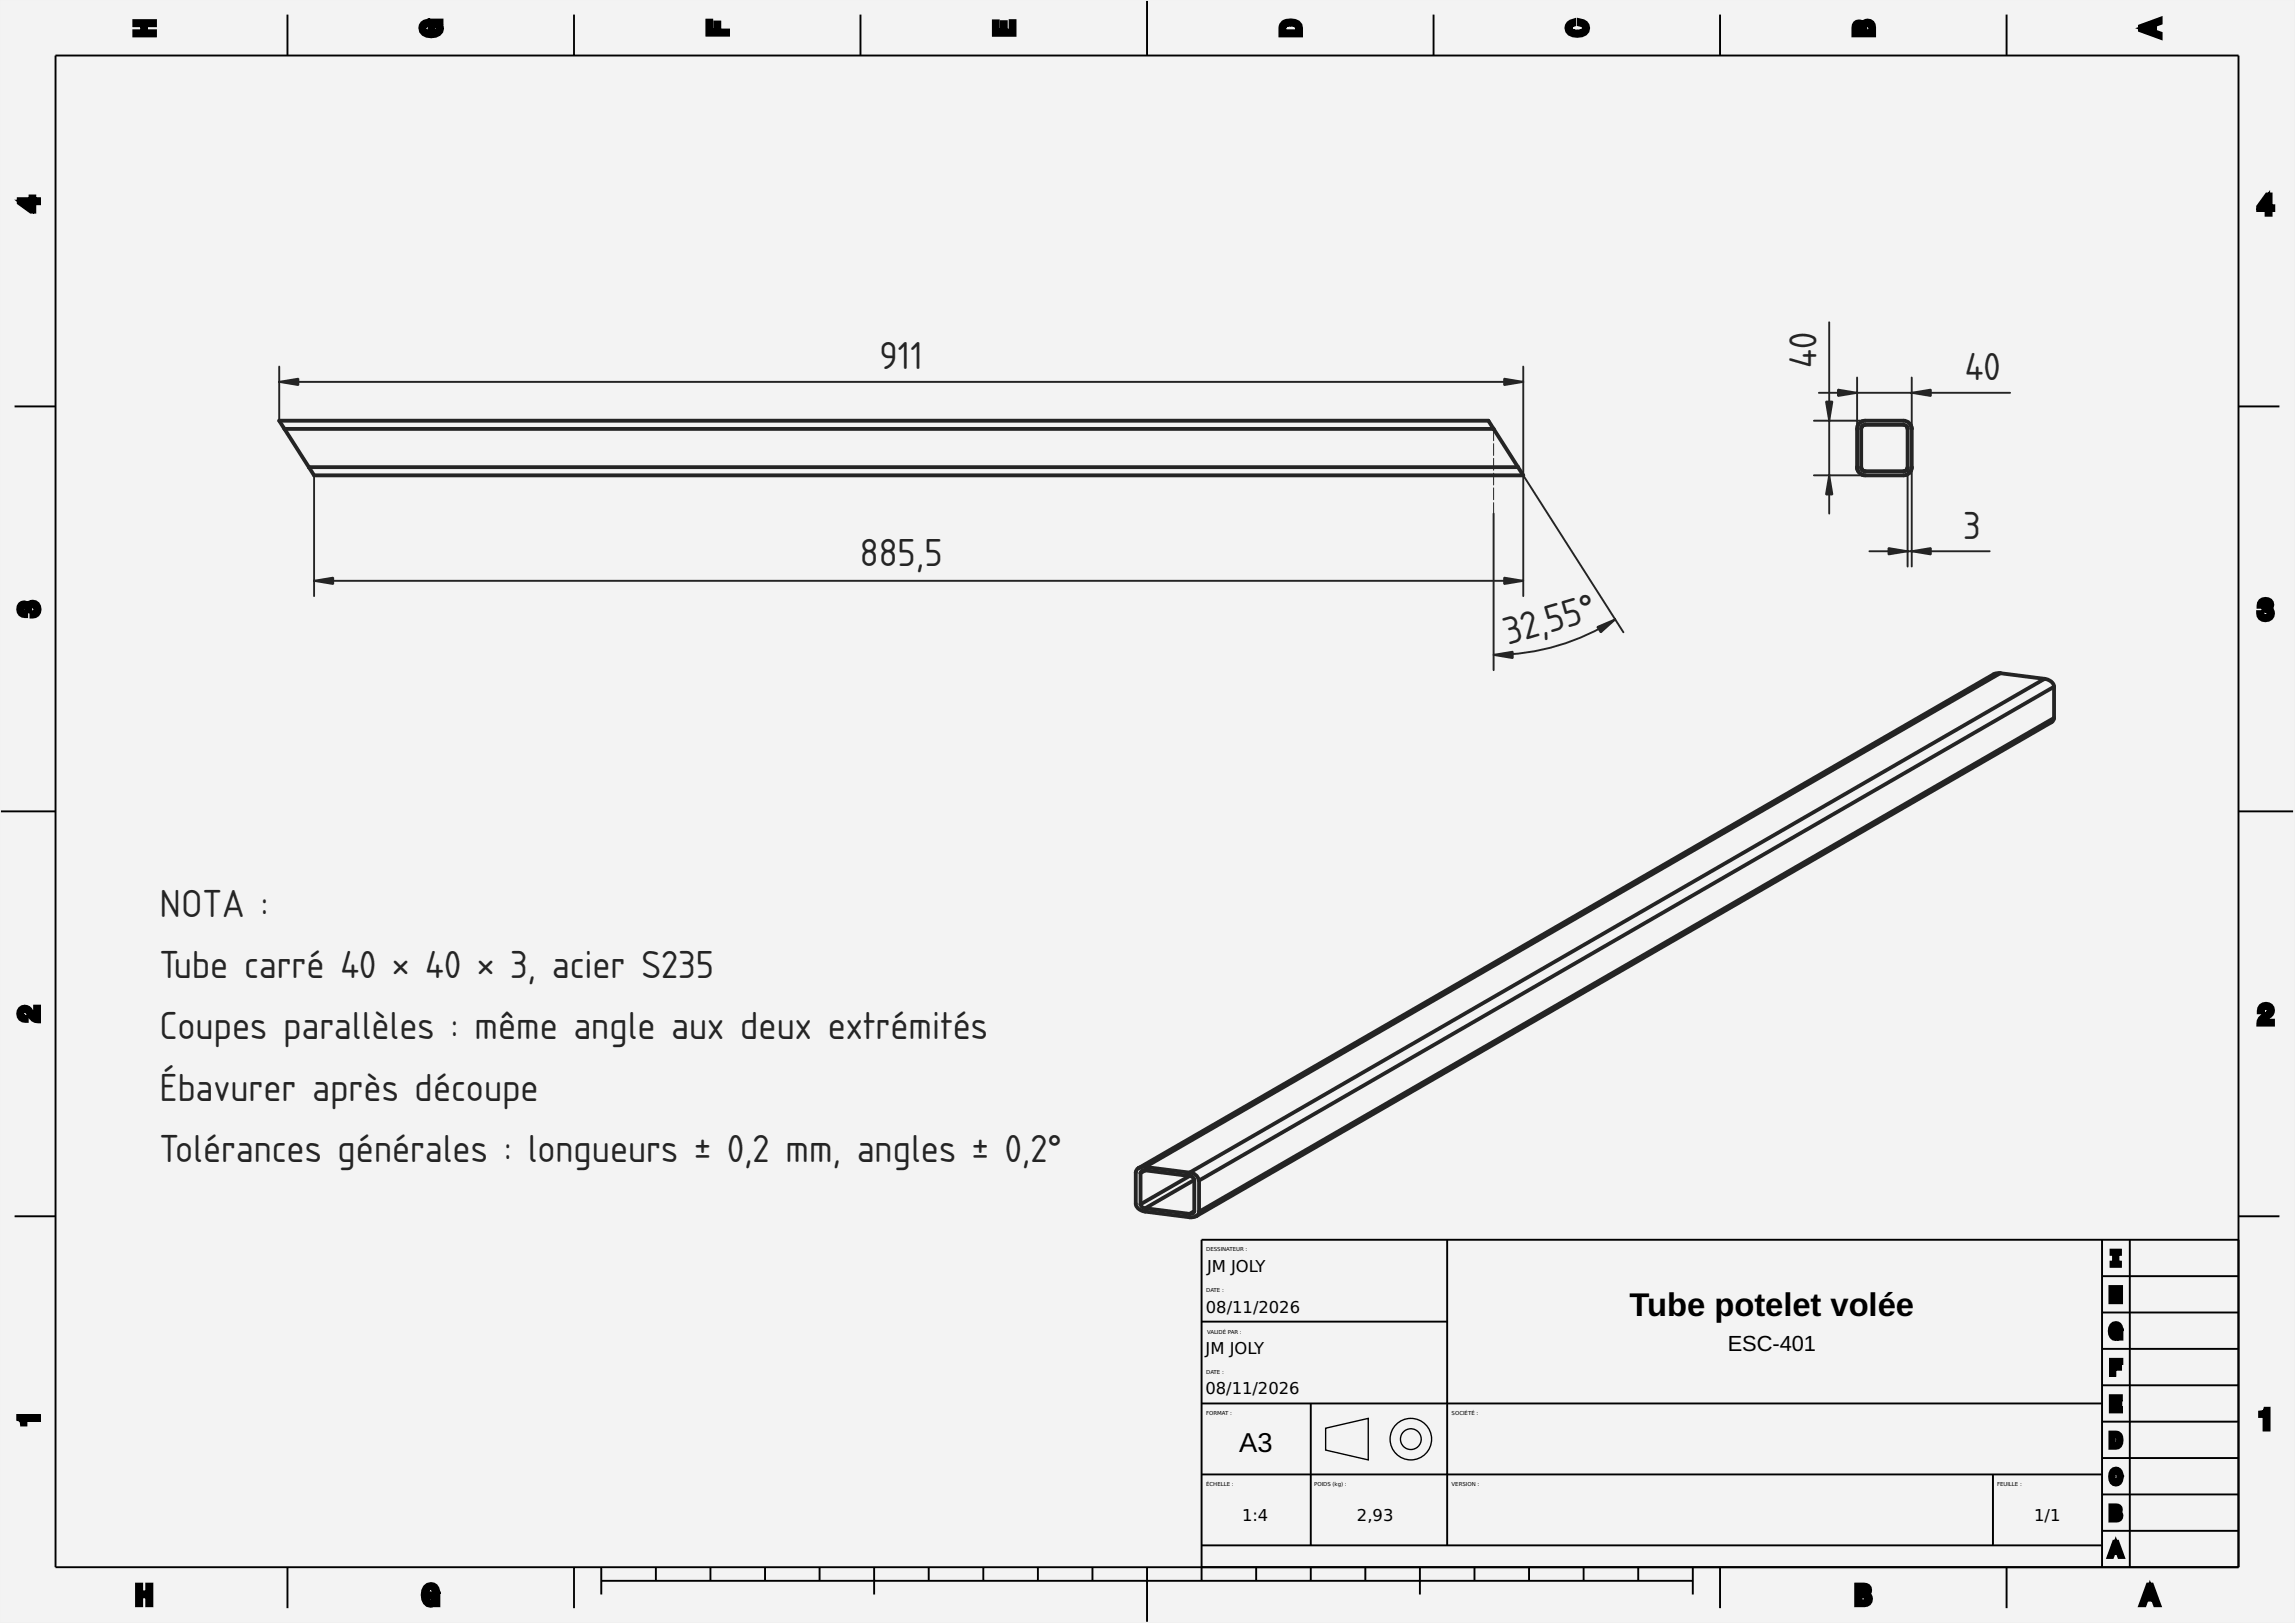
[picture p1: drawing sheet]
<svg xmlns="http://www.w3.org/2000/svg" width="420mm" height="297mm" viewBox="0 0 420 297" stroke-linecap="round" stroke-linejoin="round" font-family="sans-serif">
<defs><g id="words">
<g font-size="6.7" fill="#212529">
<text x="161" y="67.6">911</text>
<text x="332.6" y="67.3" transform="rotate(-90 332.6 67.3)">40</text>
<text x="359.7" y="69.6">40</text>
<text x="359.4" y="98.6">3</text>
<text x="157.4" y="103.7">885,5</text>
<text x="276.1" y="118.1" transform="rotate(-16 276.1 118.1)">32,55°</text>
<text x="29.2" y="167.8">NOTA :</text>
<text x="29.2" y="179">Tube carré 40 × 40 × 3, acier S235</text>
<text x="29.2" y="190.2">Coupes parallèles : même angle aux deux extrémités</text>
<text x="29.2" y="201.4">Ébavurer après découpe</text>
<text x="29.2" y="212.6">Tolérances générales : longueurs ± 0,2 mm, angles ± 0,2°</text>
</g>
<text font-size="6" x="298.3" y="240.8">Tube potelet volée</text>
<text font-size="5" x="226.9" y="265.7">A3</text>
<text font-size="4" x="316.3" y="247.2">ESC-401</text>
<g font-size="3">
<text x="221" y="232.8">JM JOLY</text>
<text x="220.8" y="240.4">08/11/2026</text>
<text x="220.7" y="247.8">JM JOLY</text>
<text x="220.7" y="255.2">08/11/2026</text>
<text x="227.4" y="278.4">1:4</text>
<text x="248.4" y="278.4">2,93</text>
<text x="372.4" y="278.4">1/1</text>
</g>
<g font-size="1">
<text x="220.8" y="229">DESSINATEUR :</text>
<text x="220.8" y="236.4">DATE :</text>
<text x="221" y="244.1">VALIDÉ PAR :</text>
<text x="220.8" y="251.5">DATE :</text>
<text x="220.8" y="258.9">FORMAT :</text>
<text x="265.8" y="259.1">SOCIÉTÉ :</text>
<text x="220.8" y="272.1">ÉCHELLE :</text>
<text x="240.6" y="272">POIDS (kg) :</text>
<text x="265.8" y="272.1">VERSION :</text>
<text x="365.6" y="272.1">FEUILLE :</text>
</g>
</g></defs>
<path d="M0 0h420v297h-420z" fill-rule="evenodd" fill="#f1f3f5"/>
<g fill="#000">
<path d="M0 0h420v297h-420zM0 0v297h420v-297z"/>
<path d="M24.7 4h2v2.4h-2v-.5h.5v.4h-.5v-.5h3.5v.5h-.5v-.4h.5v.5h-2.1v-2.4h2.1v.5h-.5v-.5h.5v.5h-3.5v-.5h.5v.5h-.5zM24.2 3.5h4.5v1.5h-2.1v-.5h.5v1.4h-.5v-.5h2.1v1.4h-4.5v-1.4h2v.5h-.5v-1.4h.5v.5h-2z"/>
<path d="M77.3 4.3l.8-.3 .1 .5h-.5v-.5h.5l.2 .4-.5 .2-.1-.5 .2 .4-.3 .2-.3-.4 .4 .3-.2 .3-.4-.2 .5 .1-.1 .4-.5-.1 .5-.1 .1 .6-.5 .1 .4-.3 .4 .4-.4 .3 .2-.4 .6 .3-.2 .4v-.5l.8 .1-.1 .5v-.5l.8-.1v.5l-.2-.4 .6-.3 .2 .4-.4-.3 .4-.4 .4 .3-.5-.1 .1-.5 .5 .1-.5 .1-.1-.3 .5-.1-.4 .2-.1-.3 .4-.1-.3 .3-.2-.3 .4-.3-.3 .4-1.2-.8 1.6-.3 .1 .5h-.5v-.3h.5v.5h-1.9v-.5h.5v1.3h-.5v-.5h.4v.5h-.5v-1.3h.6a1.67 1.67 0 0 1 1.4 .6 1.27 1.27 0 0 1-1 1.9 3.3 3.3 0 0 1-2-.1 1.23 1.23 0 0 1-.4-2zM77 4l.5-.4 1.2-.3v1.5l-.6 .2-.2-.5 .3 .5-.2 .1-.3-.4 .4 .3-.1 .2-.5-.3 .5 .1v.2l-.5-.1 .5-.1 .1 .4-.5 .1 .3-.3 .3 .2-.3 .4 .1-.5 .5 .2-.2 .5 .1-.5h.6l-.1 .5v-.5h.6v.5l-.1-.5 .4-.2 .2 .5-.4-.4 .3-.2 .4 .3-.5-.1 .1-.4 .5 .2-.5 .1-.1-.3 .5-.1-.4 .3-.2-.3 .4-.3-.2 .5-.4-.2 .2-.4v.5l-.5-.1v-.5h.5v1.3h-1.4v-2.3h2.9v1.2l-.9 .1-.1-.5 .3-.3 .6 .5 .1 .4a1.66 1.66 0 0 1-.5 1.7h-.1a3.1 3.1 0 0 1-2.5 .4h-.1a1.91 1.91 0 0 1-1.4-1.8l.1-.6z"/>
<path d="M129.6 3.9h.5v.5h-.5v-.5h.5v2.3h-.5v-.5h3.5v.5h-.5v-.5h.5v.5h-2.1v-1.9h.5v.5h-.4v-.5h.5v1.9h-2zM129.1 3.4h1.5v2.3h-.5v-.5h1v.5h-.5v-1.9h1.4v1.9h-.5v-.5h2.1v1.5h-4.5z"/>
<path d="M182 4.1h.5v.5h-.4v-.5h.5v2.1h-.5v-.5h3.5v.5h-.5v-2.2h.5v.5h-.4v-.5h.5v2.3h-2.2v-2.1h.5v.5h-.4v-.5h.5v2.1h-2.1zM181.6 3.6h1.4v2.2h-.5v-.5h1.1v.5h-.5v-2.1h1.4v2.1h-.5v-.5h1.2v.5h-.5v-2.3h1.4v3.2h-4.5z"/>
<path d="M235 4.2l.4 .3-.3 .4-.4-.3 .4 .1v.3l-.5-.1h.5l-.1 .3h-.4h.5v1.1h-.5v-.5h3.4v.5h-.5v-1.1h.5l-.4 .1-.2-.6 .5-.1-.3 .3-.4-.4 .4-.3-.2 .5-.6-.3 .3-.4-.1 .5-.8-.1 .1-.5 .1 .5-.8 .1-.1-.5 .2 .4-.3 .1-.2-.4 .3 .4-.3 .1zM234.7 3.8l.8-.3a2.55 2.55 0 0 1 2.8 .8l.2 .8v1.7h-4.4v-2l.1-.4zM235 4.1a2.96 2.96 0 0 1 1.9-.2 1.33 1.33 0 0 1 1.2 1.3v1.2h-3.6a2.56 2.56 0 0 1 .4-2.2zM235.3 4.6l.4 .3-.3 .3-.4-.4 .5 .1v.4l-.5-.1h.5v.7h-.5v-.5h2.6v.5h-.5v-.7h.5l-.5 .1v-.4l.5-.1-.4 .4-.3-.3 .4-.3-.2 .4-.4-.1 .2-.5-.1 .5h-.5v-.5v.5h-.6v-.5l.2 .5-.4 .1z"/>
<path d="M287.2 4.3l.7-.4 .2 .5h-.5v-.5h.5l.1 .5-.5 .2-.1-.5 .3 .4-.4 .2-.3-.4 .4 .3-.2 .4-.4-.3 .5 .1-.1 .4-.5-.1 .5-.1 .1 .5-.5 .2 .4-.4 .4 .4-.4 .4 .2-.5 .6 .3-.2 .4v-.5l.8 .1v.5l-.1-.5 .8-.1v.5l-.2-.4 .6-.3 .2 .5-.3-.4 .3-.4 .4 .4-.5-.2 .1-.5 .5 .1-.5 .1-.1-.4 .5-.1-.4 .2-.3-.3 .4-.3-.2 .4-.5-.3 .3-.4-.1 .5-.6-.1 .1-.5h.5v.5h-.5l.1-.5a1.25 1.25 0 0 1 1.4 1.1 1.25 1.25 0 0 1-1.2 1.4 3.5 3.5 0 0 1-2-.2 1.17 1.17 0 0 1-.3-1.9zM286.9 4l.5-.4 1.2-.4v1.6l-.7 .2-.1-.5 .2 .4-.2 .2-.3-.4 .4 .3-.1 .2-.4-.3 .5 .1-.1 .2-.5-.1 .5-.1 .1 .3-.5 .2 .4-.4 .2 .2-.3 .4 .2-.5 .4 .2-.1 .5v-.5h.6v.5l-.1-.5h.6l.1 .5-.2-.5 .4-.2 .2 .5-.3-.4 .2-.2 .4 .4-.5-.2 .1-.3 .5 .1-.5 .1-.1-.2 .5-.1-.4 .3-.2-.3 .4-.3-.2 .5-.3-.2 .2-.4-.1 .4-.8-.2v-1.5a2.64 2.64 0 0 1 2.3 1.3 1.72 1.72 0 0 1-1.2 2.3h-.1a3.6 3.6 0 0 1-2.5-.3h-.1a1.67 1.67 0 0 1-.2-2.5z"/>
<path d="M339.7 4.3l.4 .3-.1 .3-.5-.3 .5 .1v.5l-.5-.1h.5v1.2h-.5v-.5h3.5v.5h-.5v-1.3h.5l-.5 .1-.1-.5 .5-.1-.4 .3-.2-.3 .4-.3-.3 .4-.3-.2 .3-.4-.1 .5-.5-.1 .1-.5 .1 .5h-.3l-.1-.4 .2 .4-.2 .1-.2-.4 .3 .3-.1 .2-.4-.3 .4 .2-.4 1-.8-1 .4-.3-.2 .4h-.2l.2-.5-.1 .5h-.2v-.5l.1 .5h-.4v-.5l.3 .4-.3 .2zM339.3 4a1.37 1.37 0 0 1 1.9-.1l.3 .3-.4 .3-.5-.2a1.32 1.32 0 0 1 1.4-.9 1.49 1.49 0 0 1 1.5 1.6v1.8h-4.5v-1.7v-.6zM339.6 4.4a1.04 1.04 0 0 1 1.2-.3 1.04 1.04 0 0 1 .6 1.1v1.2h-2v-1.7zM340 4.7l.5 .2-.1 .2-.5-.2h.5v.3l-.5-.1h.5v.8h-.5v-.5h1v.5h-.5v-.7h.5h-.5v-.2l.5-.1-.5 .2-.1-.2 .5-.2-.3 .4-.2-.1 .3-.4-.1 .5-.2-.1 .1-.5 .1 .5-.3 .1v-.5l.3 .4-.2 .1zM341.1 4.2a1.12 1.12 0 0 1 1.3-.2 1.12 1.12 0 0 1 .6 1.1v1.3h-2.2v-1.3zM341.5 4.6l.4 .2-.1 .2-.4-.2 .5 .1-.1 .3-.5-.1h.5v.8h-.5v-.5h1.2v.5h-.5v-.8h.5h-.5v-.3h.5l-.4 .2-.2-.2 .5-.2-.3 .4-.2-.1 .3-.5-.1 .5h-.3l.1-.5 .1 .5h-.3v-.5l.3 .4-.2 .2z"/>
<path d="M391.9 4.9h.5v.5h-.5l.2-.4 3.5 1.2-.2 .5h-.5v-.5h.5l-.2 .5-1.3-.5v-2.1l1.3-.5 .2 .5h-.5v-.5h.5l.2 .5-3.5 1.3zM391.4 4.6l4.5-1.7v1.6l-1.3 .4-.2-.4h.5v1.4h-.5l.2-.5 1.3 .5v1.5l-4.5-1.6zM390.9 5.2l3.6-1.3v2.5zM392.6 4.7l1.5 .5-.1 .5h-.5v-1.1h.5l.1 .5-1.5 .5-.2-.4z"/>
<path d="M3.6 36.6h.5v.5h-.5l.3-.4 2.1 1.5-.3 .4v-.5h.4v.5h-.5v-2h1.4v.5h-.5v-.5h.5v.5h-1.4v-1h.5v.5h-.4v-.5h.5v1h-2.6zM3.1 36.1h2.6v.5h-.5v-1h1.4v1h-.5v-.5h1.4v1.5h-1.4v-.5h.5v2h-1.1l-2.4-1.8zM2.6 36.6h3.6v2.5zM4.5 36.6l1.5 1.2-.3 .4h-.5v-1.1h.5v.5h-1.5v-.5z"/>
<path d="M415 35.7h.5v.5h-.4v-.5l.4 .3-1.5 2.1-.4-.2h.5v.4h-.5v-.5h2v1.4h-.5v-.5h.4v.5h-.5v-1.4h1v.5h-.5v-.4h.5v.5h-1zM414.8 35.2h1.2v2.7h-.5v-.5h1v1.4h-1v-.5h.5v1.4h-1.4v-1.4h.5v.5h-2v-1.1zM415.6 34.8v3.6h-2.6zM414.6 36.3h.5l.4 .3-1.1 1.6-.4-.3v-.5h1.1v.5h-.5z"/>
<path d="M3.7 110.7a1.09 1.09 0 0 1 1.3-.2 1.09 1.09 0 0 1 .5 1.3l-.5-.1v-.5h.4v.5l-.5 .1a1.21 1.21 0 0 1 1.6-1.4 1.21 1.21 0 0 1 .2 2.1l-.7 .2-.1-.5h.5v.5h-.5v-.5l.4-.1 .1 .5-.3-.4 .4-.2 .3 .4-.4-.3 .2-.3 .4 .2-.5-.1 .1-.5 .5 .1-.5 .1-.1-.5 .5-.1-.4 .2-.2-.3 .4-.3-.3 .4-.3-.2 .2-.4-.1 .4h-.4l.1-.5 .1 .5h-.3l-.1-.5 .2 .5-.2 .1-.2-.5 .3 .4-.2 .2-.3-.4 .4 .2-.5 .9-.7-.9 .4-.3-.2 .5-.4-.1 .1-.5 .1 .5-.4 .1-.1-.5 .3 .4-.3 .2-.3-.4 .5 .2-.2 .4-.5-.3 .5 .1v.5l-.5-.1 .5-.1 .1 .5-.5 .1 .4-.3 .2 .4-.4 .2 .3-.4 .3 .2-.3 .5 .1-.5h.5l-.1 .5h-.5v-.4h.5v.5a1.19 1.19 0 0 1-1.1-.7 1.19 1.19 0 0 1 .2-1.3zM3.3 110.4a1.38 1.38 0 0 1 2.2 .1l-.4 .3-.4-.2 .2-.4a1.52 1.52 0 0 1 2.6 .6 2.04 2.04 0 0 1-.3 1.9l-.1 .1a2.48 2.48 0 0 1-1.7 .4v-1.4l.8-.1v.5l-.2-.4 .2-.2 .3 .4-.4-.2 .1-.3 .4 .3-.5-.1 .1-.3 .5 .1-.5 .1-.1-.3 .5-.1-.4 .2-.1-.2 .4-.2-.3 .4-.2-.2 .3-.4-.1 .5-.3-.1 .1-.4 .1 .4-.3 .1-.1-.5 .3 .4-.2 .1-.3-.4 .5 .3-.1 .2-.5-.2 .5 .1v.3l-.5-.1h.5v.7h-1.4v-.7h.5l-.5 .1v-.3h.5l-.5 .2-.1-.2 .5-.3-.3 .5-.2-.2 .3-.4-.1 .5h-.2v-.5l.1 .5h-.2l-.1-.5 .3 .4-.2 .2-.3-.5 .5 .3-.1 .2-.5-.3 .5 .1v.3l-.5-.1 .5-.1v.3l-.5 .1 .5-.3 .1 .2-.4 .3 .2-.4 .3 .1-.3 .4 .1-.5 .7 .1v1.4a2.49 2.49 0 0 1-1.7-.4 1.87 1.87 0 0 1-.1-2.3z"/>
<path d="M413.9 110a1.1 1.1 0 0 1 1.7 0 1.1 1.1 0 0 1-.5 1.7l-.6 .1v-.5h.5v.4h-.5v-.5a1.21 1.21 0 0 1 1.4 1.6 1.21 1.21 0 0 1-2.1 .2l-.3-.7 .5-.1v.5h-.5v-.5l.5-.1 .1 .5-.5 .1 .4-.3 .3 .4-.4 .3 .2-.5 .4 .3-.3 .4 .1-.5 .5 .1-.1 .5-.1-.5 .6-.1 .1 .5-.3-.4 .4-.3 .2 .5-.4-.3 .3-.4 .4 .3-.5-.1 .1-.4 .5 .1h-.5v-.3h.4l-.4 .2-.1-.3 .4-.2-.3 .4-.2-.2 .4-.4-.3 .5-.9-.5 .9-.8 .3 .4-.4-.1 .1-.4 .5 .1-.5 .1-.1-.4 .5-.1-.4 .3-.2-.3 .4-.3-.3 .4-.3-.1 .2-.5-.1 .5-.4-.1v-.4l.1 .4-.4 .1-.1-.5 .2 .5-.3 .2-.3-.4 .4 .2-.2 .4-.4-.3 .5 .1-.1 .5-.5-.1v-.5h.5v.5h-.5zM413.6 109.7a1.62 1.62 0 0 1 1.7-.4 1.62 1.62 0 0 1 1 1.5 .98 .98 0 0 1-.6 1l-.3-.4 .3-.4 .3 .2a1.52 1.52 0 0 1-.5 2.5l-.1 .1a2.04 2.04 0 0 1-1.9-.4l-.1-.1a2.48 2.48 0 0 1-.4-1.6h1.4l.2 .7-.5 .1 .4-.2 .1 .2-.4 .3 .3-.5 .2 .2-.3 .4 .1-.5 .3 .1v.5l-.1-.5 .3-.1 .1 .5-.3-.4 .2-.2 .3 .5-.4-.3 .1-.2 .4 .3-.4-.1v-.3l.5 .1-.5 .1v-.3l.4-.1-.4 .3-.1-.2 .4-.3-.2 .5-.3-.2 .3-.4-.1 .5-.3-.1 .1-.5v.5l-.8 .1v-1.5l.7 .1v.5v-.5l.2-.1 .1 .5-.2-.4 .2-.1 .2 .4-.4-.3 .1-.1 .4 .3-.5-.1 .1-.3 .5 .1-.5 .1-.1-.2 .5-.1-.4 .3-.1-.2 .4-.3-.2 .4-.2-.1 .2-.4-.1 .5h-.2l.1-.5v.5h-.3v-.5l.2 .4-.2 .2-.3-.4 .5 .2-.1 .2-.5-.2 .5 .1-.1 .7h-1.4a2.49 2.49 0 0 1 .5-1.7z"/>
<path d="M3.7 184.7a1.33 1.33 0 0 1 2.2 .7l-.5 .3 .5-.3 .3 .5-.5 .3 .4-.4 .3 .4-.3 .3 .2-.4 .4 .2-.2 .4v-.5l.6 .1-.1 .5h-.5v-2.4h.5v.5h-.4v-.5h.5v2.7l-1-.5-.4-.3-.5-.9 .4-.3-.4 .3-.2-.3 .4-.3-.3 .4-.3-.3 .4-.3-.3 .4-.2-.1 .2-.5-.1 .5h-.4l.1-.5 .1 .5-.4 .1-.1-.5 .3 .4-.3 .2-.3-.4 .4 .3-.2 .3-.4-.2h.4v.5l-.5-.1 .5-.1 .1 .5-.5 .1 .4-.3 .2 .4-.4 .3 .3-.4 .3 .2-.2 .4 .1-.5 .5 .1-.1 .5v-.5v.5h-.5v-.5h.5v.5a1.23 1.23 0 0 1-1.2-.6 1.23 1.23 0 0 1 .2-1.4zM3.4 184.4a1.71 1.71 0 0 1 2.8 .8l-.4 .2 .4-.2 .4 .5-.5 .3 .4-.4 .2 .2-.4 .4 .2-.5 .3 .1-.2 .5h-.5v-2.4h1.4v3.4h-.5a1.94 1.94 0 0 1-1.7-.8l-.5-.9 .5-.2-.4 .3-.2-.3 .4-.2-.3 .3-.2-.1 .3-.4-.2 .4-.2-.1 .2-.4v.5h-.3l.1-.5 .1 .4-.2 .1-.1-.5 .3 .4-.2 .2-.3-.4 .4 .2-.1 .2-.5-.2 .5 .1v.2h-.5l.5-.1v.3h-.4l.4-.3 .1 .3-.4 .3 .3-.5 .2 .2-.2 .4v-.5h.4l-.1 .5v-.5h.5v1.5a2.65 2.65 0 0 1-1.8-.5 1.84 1.84 0 0 1 0-2.3z"/>
<path d="M413.9 184.2a1.21 1.21 0 0 1 1.9 .1 1.21 1.21 0 0 1-.6 1.8l-.3 .2-.2-.5 .3 .4-.5 .3-.3-.4 .4 .4-.4 .3-.3-.3 .4 .2-.2 .4-.4-.2h.4v.5h-.5v-.5h2.4v.5h-.5v-.5h.5v.5h-2.7l.5-1 .3-.3 .9-.5 .2 .4-.2-.4 .3-.2 .3 .4-.4-.3 .2-.3 .4 .3-.5-.2 .2-.3 .4 .2h-.5l.1-.4 .5 .1-.5 .1-.1-.4 .5-.1-.4 .3-.2-.4 .4-.3-.3 .5-.3-.2 .2-.5-.1 .5h-.4v-.5l.1 .5h-.5v-.5l.2 .5-.3 .2-.3-.4 .4 .3-.2 .3-.5-.2h.5v.5h-.5h.5h-.5v-.5h.4v.5h-.5l.1-.5zM413.6 183.8a1.66 1.66 0 0 1 2-.3 1.66 1.66 0 0 1 .8 1.9 1.79 1.79 0 0 1-.9 1l-.3 .2-.3-.4 .3 .4-.6 .3-.2-.4 .3 .4-.1 .2-.4-.4 .5 .2-.2 .3-.4-.3v-.5h2.4v1.5h-3.4v-.6a1.94 1.94 0 0 1 .8-1.6l.9-.5 .2 .5-.3-.5 .2-.1 .3 .4-.3-.3 .1-.2 .4 .3-.5-.2 .1-.2 .5 .2h-.5v-.3l.5 .1-.5 .1v-.2l.5-.1-.4 .2-.2-.2 .4-.2-.2 .4-.2-.1 .2-.5-.1 .5h-.3l.1-.5 .1 .5h-.3l-.1-.5 .3 .4-.2 .2-.3-.4 .4 .2-.1 .3-.4-.3 .5 .1-.1 .4-.5-.1h.5v.5h-1.4a2.65 2.65 0 0 1 .4-1.8z"/>
<path d="M386.3 235.7h.5v.5h-.3v-.5h.5v2.5h-.5v-.5h.3v.5h-.5v-1.7h2v1.7h-.5v-.5h.4v.5h-.5v-2.5h.5v.5h-.4v-.5h.5v1.5h-2zM386 235.2h1.3v1.5h-.5v-.5h1v.5h-.5v-1.5h1.4v3.5h-1.4v-1.7h.5v.5h-1v-.5h.5v1.7h-1.3z"/>
<path d="M386.7 228.8h1v2.9h-1v-.5h.5v.3h-.5v-.5h1.3v.5h-.5v-.3h.5v.5h-1v-2.9h1v.5h-.5v-.3h.5v.5h-1.3v-.5h.5v.3h-.5zM386.2 228.5h2.3v1.3h-1v-.5h.5v1.9h-.5v-.5h1v1.3h-2.3v-1.3h1v.5h-.5v-1.9h.5v.5h-1z"/>
<path d="M3.5 259.3h.5v.3h-.5l.1-.4a1.2 1.2 0 0 1 1.1 1.3l-.5 .1v-.5h.3v.5h-.5v-1.3h3v.5h-.5v-.5h.5v.5h-3.5zM3 258.8h4.5v1.5h-3v-.5h.5v1.3h-1.3l-.1-.9h.5l-.4 .2-.2-.3 .5-.2-.3 .4-.2-.2 .3-.4-.2 .5-.6-.2z"/>
<path d="M386.4 255.5h1.7v.5h-.5v-.3h.5v.5h-1.5v-.5h.5v2.5h-.5v-.5h1.6v.5h-.5v-.3h.5v.5h-1.8v-1.9h1.6v.5h-.5v-.3h.5v.5h-1.6zM386.1 255.2h2.5v1.3h-1.7v-.5h.5v.7h-.5v-.5h1.6v1.3h-1.6v-.5h.5v.9h-.5v-.5h1.8v1.3h-2.6z"/>
<path d="M386.4 248.8h1.8v.5h-.5v-.3h.5v.5h-1.6v-.5h.5v2.5h-.5v-.5h.3v.5h-.5v-1.6h1.6v.5h-.5v-.3h.5v.5h-1.6zM386.1 248.5h2.6v1.3h-1.8v-.5h.5v.8h-.5v-.5h1.6v1.3h-1.6v-.5h.5v1.6h-1.3z"/>
<path d="M386.8 242.2a1.02 1.02 0 0 1 1.5 .8l-.5 .1v-.5h.4v.5l-.5 .1-.1-.3 .5-.1-.4 .2-.2-.2 .4-.3-.2 .4-.3-.1 .3-.5-.1 .5h-.3l.1-.5 .1 .5-.4 .1-.1-.5 .3 .4-.3 .2-.3-.4 .4 .3-.2 .4-.4-.2h.5l-.1 .6-.5-.1 .5-.1 .1 .6-.5 .1 .4-.3 .2 .5-.4 .2 .3-.4 .3 .3-.4 .3 .2-.4h.3l-.1 .5-.1-.5h.2l.1 .5-.2-.5h.2l.2 .4-.3-.4 .1-.1 .4 .4-.4-.3 .8-1.1 .2 1.5-.4 .1v-.5h.1v.5h-.5v-1.4h.5v.5h-.9v-.5h.5v.3h-.5v-.5h1.1v.5a1.07 1.07 0 0 1-.9 1.3 1.07 1.07 0 0 1-1.2-1l-.1-.5a1.65 1.65 0 0 1 .5-1.3zM386.2 242.3a1.36 1.36 0 0 1 1.5-.5 1.36 1.36 0 0 1 1 1.2l.2 .6h-1.4l-.2-.6 .5-.1-.4 .3-.1-.2 .4-.3-.3 .4-.2-.1 .3-.4-.1 .5h-.1l.1-.5 .1 .5h-.3l-.1-.5 .3 .4-.2 .2-.3-.4 .5 .2-.2 .3-.4-.1h.5l-.1 .4h-.5l.5-.1 .1 .5h-.5l.4-.1 .2 .3-.5 .2 .4-.4 .1 .2-.3 .4 .1-.5h.3l-.2 .5-.1-.5h.2l.2 .5-.4-.4 .2-.2 .3 .4-.4-.2 .1-.2 .4 .2-.5-.1 .1-.3h.5v.5h-1.1v-1.3h1.9v2.4h-1.1l-.1-.8 .5-.1 .4 .3-.8 .6a1.36 1.36 0 0 1-1.6-1v-.1a2.63 2.63 0 0 1 .2-2z"/>
<path d="M386.5 262.3h.5v2.5h-.5v-.5h.8v.5l-.1-.5h.4l.1 .4-.3-.3 .3-.3 .3 .4-.4-.2 .1-.4 .5 .2h-.5l.1-.6 .5 .1h-.5l-.1-.5 .5-.1-.5 .2v-.2l.4-.2-.4 .3-.1-.2 .4-.3-.3 .4-.3-.2 .3-.4-.1 .5-.2-.1 .2-.4-.1 .5-.2-.1v-.5v.5h-.8zM386 261.8l2 .2 .4 .3 .3 .6a2.64 2.64 0 0 1-.2 1.8 1.18 1.18 0 0 1-1.2 .6h-1.3zM386.3 262.1a2.07 2.07 0 0 1 1.9 .5l.2 1a1.57 1.57 0 0 1-.6 1.3l-1.5 .1zM386.8 262.6h.5v1.9h-.5v-.5h.5v.5l-.1-.5h.3l.1 .5-.4-.4 .2-.2 .4 .4-.5-.2 .1-.3 .5 .2h-.5v-.5l.5 .1h-.5v-.4l.5-.1-.5 .2-.1-.3 .5-.2-.4 .4-.1-.1 .3-.4-.1 .5-.3-.1 .1-.5v.5h-.5z"/>
<path d="M386.5 275.7h.5v2.4h-.5v-.5h.9v.5v-.4l.3-.1 .1 .5-.3-.4 .3-.2 .2 .5-.4-.3 .2-.3 .4 .3-.5-.1v-.3l.5 .1-.5 .1v-.2l.5-.1-.4 .2-.1-.2 .4-.2-.3 .4-.2-.2 .4-.3-.2 .4-1-.4 .9-.7 .3 .4-.4-.2v-.2l.5 .3-.5-.1v-.2l.5 .1-.5 .1v-.3l.5-.1-.4 .3-.2-.2 .4-.3-.2 .5-.2-.2 .2-.4-.1 .5-.3-.1 .1-.4v.5h-.9zM386 275.2h1.4a1.1 1.1 0 0 1 1.2 .7 1.1 1.1 0 0 1-.5 1.3l-.3-.4 .2-.5a1.2 1.2 0 0 1 .7 1.4 1.2 1.2 0 0 1-1.3 .9h-1.4zM386.3 275.5h1.1a.87 .87 0 0 1 .9 .8 .87 .87 0 0 1-1 .9h-1zM386.8 276h.5v.7h-.5v-.5h.5v.5v-.5h.2v.5l-.2-.5 .2-.1 .2 .5-.4-.3 .1-.1 .4 .3-.5-.1v-.2l.5 .1-.5 .1v-.2l.5-.1-.4 .3-.1-.1 .4-.3-.2 .5-.2-.1 .2-.4v.5l-.2-.1 .1-.4v.5h-.6zM386.3 276.5h1.1a.93 .93 0 0 1 1 .9 .93 .93 0 0 1-1 .9h-1.1zM386.8 277h.5v.8h-.5v-.5h.6v.5l-.1-.4 .3-.1v.5l-.2-.4 .1-.1 .3 .4-.4-.2v-.2l.5 .3-.5-.1v-.2l.5 .1-.5 .1v-.2l.5-.1-.4 .3-.1-.1 .4-.3-.2 .4h-.2l.2-.5-.1 .5h-.2l.1-.5v.5h-.6z"/>
<path d="M386.9 268.8a1.02 1.02 0 0 1 1.5 .8l-.5 .1v-.5h.3v.5l-.4 .2-.2-.3 .5-.2-.4 .3-.2-.3 .4-.3-.2 .5-.3-.2 .3-.4-.1 .5-.3-.1 .1-.5 .1 .5-.4 .1-.1-.5 .3 .4-.3 .2-.3-.3 .5 .2-.2 .4-.5-.2h.5l-.1 .6-.4-.1h.4l.1 .5-.5 .1 .5-.2 .2 .4-.5 .2 .3-.4 .3 .3-.3 .4 .1-.5 .4 .1-.1 .5-.1-.5 .3-.1 .1 .5-.3-.4 .3-.2 .3 .4-.4-.3 .1-.3 .5 .3-.5-.1 .1-.5 .5 .2v.5h-.4v-.5l.5 .1a1.04 1.04 0 0 1-1 1 1.04 1.04 0 0 1-1.1-1v-.5a1.7 1.7 0 0 1 .5-1.3zM386.3 269a1.35 1.35 0 0 1 1.4-.5 1.35 1.35 0 0 1 1 1.1l.2 .6h-1.4l-.2-.5 .5-.2-.4 .3-.1-.2 .4-.2-.3 .4-.1-.1 .2-.4-.1 .4h-.1l.1-.5 .1 .5-.2 .1-.2-.5 .4 .3-.2 .2-.3-.3 .4 .2-.1 .3-.5-.2 .5 .1v.4l-.5-.1h.5v.4l-.5 .1 .5-.2 .1 .3-.4 .2 .3-.3 .2 .1-.4 .4 .2-.5 .2 .1-.1 .5-.1-.5 .2-.1 .1 .5-.3-.4 .1-.1 .3 .4-.4-.3 .1-.2 .5 .3-.5-.2 .1-.6h1.4a2.17 2.17 0 0 1-.9 1.8 1.34 1.34 0 0 1-2-1 2.51 2.51 0 0 1 .3-1.9z"/>
<path d="M413.9 258.5h1.3v3h-.5v-.5h.5v.5h-.5v-3.5h.5v.5h-.4v-.5l.5 .1a1.2 1.2 0 0 1-1.3 1l-.1-.5h.5v.4h-.5zM413.4 258.2l.8-.1 .1 .5-.2-.5 .3-.1 .2 .5-.4-.3 .2-.3 .4 .4-.5-.2 .2-.6h1.2v4.5h-1.5v-3h.5v.5h-1.3z"/>
<path d="M25.2 290.2h.5v.5h-.5v-.5h.5v3.4h-.5v-.5h.5v.5h-.5v-2.1h2.4v2.1h-.5v-.5h.5v.5h-.5v-3.4h.5v.5h-.5v-.5h.5v1.9h-2.4zM24.7 289.7h1.5v1.9h-.5v-.5h1.4v.5h-.5v-1.9h1.5v4.4h-1.5v-2.1h.5v.5h-1.4v-.5h.5v2.1h-1.5z"/>
<path d="M77.8 290.5a1.21 1.21 0 0 1 1.3-.5 1.21 1.21 0 0 1 1 1.1l-.5 .1v-.5h.5v.5l-.5 .1-.1-.4 .4-.2-.4 .3-.2-.4 .4-.2-.3 .4-.3-.2 .2-.5v.5l-.5-.1 .1-.4 .1 .4-.6 .2-.1-.5 .4 .4-.5 .3-.3-.3 .4 .2-.2 .5-.5-.2 .5 .1-.1 .8-.5-.1 .5-.1 .1 .8-.5 .1 .5-.2 .2 .5-.4 .3 .3-.4 .4 .4-.3 .3 .1-.5 .5 .2-.1 .4v-.5h.2l.1 .5-.2-.5 .3-.1 .2 .5-.3-.4 .2-.2 .3 .4-.4-.3 .9-1.1 .3 1.6h-.5v-.5h.2v.5h-.5v-1.8h.5v.5h-1.3v-.5h.5v.4h-.5v-.5h1.3v.6a1.71 1.71 0 0 1-.7 1.4 1.27 1.27 0 0 1-1.8-1.1 3.3 3.3 0 0 1 .2-2zM77.5 290.2a1.83 1.83 0 0 1 2-.5 1.74 1.74 0 0 1 1.1 1.4l.1 .6h-1.5l-.2-.7 .5-.1-.4 .3-.2-.3 .4-.2-.2 .4-.3-.2 .3-.4-.1 .5h-.2l.1-.5 .1 .4-.4 .1-.1-.4 .4 .3-.3 .3-.4-.4 .5 .2-.2 .5-.4-.2h.5l-.1 .6h-.5l.5-.1 .1 .7h-.5l.4-.2 .2 .5-.5 .1 .4-.3 .3 .3-.4 .3 .1-.5 .4 .1-.1 .5-.2-.5h.3l.2 .4-.4-.3 .3-.3 .3 .4-.4-.2 .1-.3 .5 .2-.5-.1v-.4h.5v.5h-1.3v-1.4h2.3v2.8h-1.2l-.1-.8 .5-.1 .4 .3-.6 .5-.4 .2a1.66 1.66 0 0 1-1.6-.6h-.1a3.1 3.1 0 0 1-.4-2.5z"/>
<path d="M340 290.2h.5v3.4h-.5v-.5h1.3v.5l-.1-.4 .5-.1v.5l-.2-.5 .3-.2 .3 .5-.4-.3 .2-.3 .4 .2h-.5l.1-.5 .5 .1-.5 .1-.1-.3 .5-.1-.4 .2-.1-.2 .4-.2-.3 .3-.2-.2 .3-.3-.2 .4-1-.4 1-.8 .3 .4-.4-.2v-.2l.5 .2-.5-.1v-.2h.5l-.5 .1v-.4h.5l-.4 .2-.2-.2 .4-.3-.3 .4-.3-.1 .3-.5-.1 .5-.5-.1 .1-.4v.5h-1.2zM339.5 289.7h1.7a1.53 1.53 0 0 1 1.4 .8l.1 .9-.2 .4-.4 .3-.3-.3 .2-.5a1.32 1.32 0 0 1 .9 1.4 1.49 1.49 0 0 1-1.6 1.4h-1.8zM339.9 290.1h1.3a1.02 1.02 0 0 1 1.1 1 1.02 1.02 0 0 1-1.2 1h-1.2zM340.4 290.6h.5v1h-.5v-.5h.7v.5v-.5h.2l.1 .5-.2-.5 .2-.1 .2 .5-.4-.3 .1-.2 .4 .3-.5-.1 .1-.2 .5 .1-.5 .1-.1-.3 .5-.1-.4 .3-.1-.1 .4-.3-.2 .4h-.2l.2-.5v.5h-.3l.1-.5v.5h-.8zM339.9 291.5h1.3a1.11 1.11 0 0 1 1.2 1.1 1.11 1.11 0 0 1-1.2 1.1h-1.3zM340.4 292h.5v1.2h-.5v-.5h.8v.5v-.5h.3v.5l-.2-.4 .2-.2 .2 .5-.4-.3 .1-.2 .5 .3-.5-.1v-.3l.5 .1-.5 .1v-.3l.5-.1-.4 .3-.2-.1 .4-.3-.2 .4-.2-.1 .2-.4-.1 .5-.3-.1 .1-.5v.5h-.8z"/>
<path d="M387.2 282.3l.4 .2-.9 2.5-.5-.2v-.5h.4v.5l-.5-.2 .4-1h1.7l.4 1-.5 .2v-.5h.3v.5l-.4 .2-.9-2.5 .4-.2v.5h-.3zM386.8 281.8h1.1l1.3 3.5h-1.5l-.3-1.1 .4-.1v.5h-1v-.5l.5 .1-.4 1.1h-1.4zM387.3 281.2l1.1 3.1h-2.1zM386.9 282.8l.4-.1 .5 .1-.4 1.1-.4-.1v-.5h.7v.5l-.4 .1z"/>
<path d="M393.3 290.1l.5 .2-1.3 3.5-.4-.2v-.5h.4v.5l-.5-.1 .5-1.4h2.1l.5 1.4-.4 .1v-.5h.4v.5l-.4 .2-1.3-3.5 .4-.2v.5h-.5zM393 289.6h1.2l1.6 4.5h-1.5l-.5-1.3 .5-.2v.5h-1.4v-.5l.5 .2-.5 1.3h-1.6zM393.6 289.1l1.2 3.6h-2.5zM393.1 290.8l.5-.1 .5 .1-.6 1.6-.5-.2v-.5h1.1v.5l-.4 .2z"/>
</g>
<g fill="none" stroke="#000" stroke-width=".35">
<path d="M10.2 10.2h399.6v276.6h-399.6zM52.6 2.7v7.5M105.1 2.7v7.5M157.5 2.7v7.5M210 .2v10M262.5 2.7v7.5M314.9 2.7v7.5M367.4 2.7v7.5M2.7 74.4h7.5M409.8 74.4h7.5M.2 148.5h10M409.8 148.5h10"/>
<path d="M2.7 222.6h7.5M264.9 226.9v55.9M384.8 233.6h25M384.8 226.9v59.9M389.9 226.9v59.9M409.8 222.6h7.5M409.8 226.9h-189.8v62.4M220 256.9h164.8M220 241.9h44.9M240 256.9v25.9M384.8 253.5h25M384.8 246.9h25"/>
<path d="M384.8 240.2h25M220 269.9h164.8M364.9 269.8v13M384.8 273.5h25M384.8 266.9h25M384.8 260.2h25M52.6 286.8v7.5M105.1 286.8v7.5M110.1 289.3h199.8M110.1 286.8v5M120.1 286.8v2.5M130.1 286.8v2.5"/>
<path d="M140.1 286.8v2.5M150 286.8v2.5M160 286.8v5M170 286.8v2.5M180 286.8v2.5M190 286.8v2.5M200 286.8v2.5M210 286.8v10M220 282.8h164.8M230 286.8v2.5M240 286.8v2.5M250 286.8v2.5"/>
<path d="M260 286.8v5M269.9 286.8v2.5M279.9 286.8v2.5M289.9 286.8v2.5M299.9 286.8v2.5M309.9 286.8v5M314.9 286.8v7.5M367.4 286.8v7.5M384.8 280.2h25"/>
</g>
<g fill="#000">
<path d="M24.7 4h3.5v.5h-1.6v1.4h1.6v.4h-3.5v-.4h1.5v-1.4h-1.5z" fill-rule="evenodd"/>
<path d="M77.4 4.3l.8-.3v.5a.71 .71 0 0 0-.7 .5 .71 .71 0 0 0 .4 .8 2.24 2.24 0 0 0 2.4-.3 .86 .86 0 0 0-1.1-1.1v.8h-.4v-1.3h1.9v.3h-.5a1.16 1.16 0 0 1 .6 1.3 1.16 1.16 0 0 1-1.1 .9 2.16 2.16 0 0 1-2.5-.7l-.1-.6z" fill-rule="evenodd"/>
<path d="M129.6 3.9h.5v1.8h1v-1.4h.4v1.4h1.6v.5h-3.5z" fill-rule="evenodd"/>
<path d="M182.1 4.1h.4v1.7h1.1v-1.6h.4v1.6h1.2v-1.8h.4v2.2h-3.5z" fill-rule="evenodd"/>
<path d="M235 4.2a2.18 2.18 0 0 0-.4 2.1h3.4v-1.1a1.42 1.42 0 0 0-1.7-1.3l-.8 .1zM235.3 4.6a2.14 2.14 0 0 1 2.3 .2v1.1h-2.6v-1.1z" fill-rule="evenodd"/>
<path d="M287.2 4.3l.9-.4v.5a.7 .7 0 0 0-.7 .5 .7 .7 0 0 0 .3 .8 2.28 2.28 0 0 0 2.4-.2 .78 .78 0 0 0-.1-.9 .78 .78 0 0 0-.8-.2v-.5a1.24 1.24 0 0 1 1.4 1 1.24 1.24 0 0 1-1.1 1.4 2.22 2.22 0 0 1-2.5-.6l-.1-.6z" fill-rule="evenodd"/>
<path d="M339.7 4.3l-.2 .8v1.2h3.5v-1.3a.98 .98 0 0 0-.8-1.1 .98 .98 0 0 0-1.1 .6 .83 .83 0 0 0-1.4-.2zM340 4.7a.54 .54 0 0 1 .6-.1 .54 .54 0 0 1 .3 .6v.7h-1zM341.5 4.6a.62 .62 0 0 1 .7-.2 .62 .62 0 0 1 .3 .7v.8h-1.2z" fill-rule="evenodd"/>
<path d="M391.9 4.9v.5l3.5 1.3v-.5l-1-.3v-1.4l1-.4v-.5zM392.4 5.2l1.6-.6v1.1z" fill-rule="evenodd"/>
<path d="M3.6 36.6v.5l2.1 1.5h.4v-1.5h.9v-.5h-.9v-.5h-.4v.5zM4.2 37.1h1.5v1.1z" fill-rule="evenodd"/>
<path d="M415.1 35.7l-1.5 2.2v.4h1.5v.9h.4v-.9h.5v-.4h-.5v-2.2zM415.1 36.3v1.6h-1.1z" fill-rule="evenodd"/>
<path d="M3.7 110.7a.86 .86 0 0 1 1.4 .1 1.06 1.06 0 0 1 1.3-.5 1.06 1.06 0 0 1 .7 1.2 1.1 1.1 0 0 1-1.2 1.2v-.5a.71 .71 0 0 0 .8-1 .71 .71 0 0 0-1.3 0v.5h-.4a.61 .61 0 0 0-.3-.8 .61 .61 0 0 0-.8 .3 .61 .61 0 0 0 .2 .8l.5 .2v.4a1.15 1.15 0 0 1-1.1-.6 1.15 1.15 0 0 1 .2-1.3z" fill-rule="evenodd"/>
<path d="M413.9 110.1a1.08 1.08 0 0 1 1.4-.2 1.08 1.08 0 0 1 .4 1.2l-.3 .3a1.05 1.05 0 0 1 .5 1.3 1.05 1.05 0 0 1-1.2 .7 1.1 1.1 0 0 1-1.2-1.2h.5a.71 .71 0 0 0 1 .7 .71 .71 0 0 0 .1-1.2h-.6v-.4a.61 .61 0 0 0 .8-.3 .61 .61 0 0 0-.2-.8 .61 .61 0 0 0-.9 .2l-.1 .5h-.5l.1-.5z" fill-rule="evenodd"/>
<path d="M3.8 184.7a1.22 1.22 0 0 1 2 .7l.3 .6 .5 .3v-1.9h.4v2.4a1.8 1.8 0 0 1-1.7-1.4 .71 .71 0 0 0-.9-.5 .71 .71 0 0 0-.5 .8 .71 .71 0 0 0 .8 .5v.5a1.18 1.18 0 0 1-1.1-.7 1.18 1.18 0 0 1 .2-1.3z" fill-rule="evenodd"/>
<path d="M414 184.2a1.14 1.14 0 0 1 1.8 .1 1.14 1.14 0 0 1-.6 1.7 1.71 1.71 0 0 0-1.1 .9h1.9v.5h-2.4a1.8 1.8 0 0 1 1.4-1.7 .71 .71 0 0 0 .5-.9 .71 .71 0 0 0-.9-.5 .71 .71 0 0 0-.5 .8h-.4v-.5z" fill-rule="evenodd"/>
<path d="M386.5 235.7h.3v1h1v-1h.4v2.5h-.4v-1.2h-1v1.2h-.3z" fill-rule="evenodd"/>
<path d="M386.7 229h1.3v.3h-.5v1.9h.5v.3h-1.3v-.3h.5v-1.9h-.5z" fill-rule="evenodd"/>
<path d="M3.5 259.3h3.5v.5h-2.5v.8h-.3a.77 .77 0 0 0-.7-1z" fill-rule="evenodd"/>
<path d="M386.6 255.7h1.5v.3h-1.2v.7h1.1v.3h-1.1v.9h1.3v.3h-1.6z" fill-rule="evenodd"/>
<path d="M386.6 249h1.6v.3h-1.3v.8h1.1v.3h-1.1v1.1h-.3z" fill-rule="evenodd"/>
<path d="M386.7 242.6a.85 .85 0 0 1 .9-.3 .85 .85 0 0 1 .6 .8h-.4a.51 .51 0 0 0-.3-.5 .51 .51 0 0 0-.6 .2 1.2 1.2 0 0 0 .4 1.8 .66 .66 0 0 0 .6-.8h-.6v-.3h.9v1.4h-.1l-.1-.4-.1 .2a.83 .83 0 0 1-.9 .2 .83 .83 0 0 1-.5-.7v-1.1z" fill-rule="evenodd"/>
<path d="M386.5 262.3v2.5h.8a1.37 1.37 0 0 0 .7-2.2 1.56 1.56 0 0 0-1.5-.3zM386.8 262.6l.8 .1a1.35 1.35 0 0 1 0 1.8h-.8z" fill-rule="evenodd"/>
<path d="M386.5 275.7v2.4h.9a.7 .7 0 0 0 .8-.5 .7 .7 0 0 0-.4-.8 .61 .61 0 0 0 .3-.7 .61 .61 0 0 0-.7-.4zM386.8 276h.6a.38 .38 0 0 1 .4 .3 .38 .38 0 0 1-.5 .4h-.5zM386.8 277h.6a.44 .44 0 0 1 .5 .4 .44 .44 0 0 1-.5 .4h-.6z" fill-rule="evenodd"/>
<path d="M386.7 269.3a.85 .85 0 0 1 .9-.3 .85 .85 0 0 1 .6 .7h-.3l-.1-.2a.47 .47 0 0 0-.4-.3 .47 .47 0 0 0-.4 .3 1.21 1.21 0 0 0 .4 1.8 .64 .64 0 0 0 .5-.7h.4a.89 .89 0 0 1-.8 .9 .89 .89 0 0 1-1-.7v-1.1z" fill-rule="evenodd"/>
<path d="M413.9 258.6a.77 .77 0 0 0 .9-.6h.4v3.5h-.5v-2.5h-.8z" fill-rule="evenodd"/>
<path d="M25.2 290.2h.5v1.4h1.4v-1.4h.5v3.4h-.5v-1.6h-1.4v1.6h-.5z" fill-rule="evenodd"/>
<path d="M77.9 290.6a1.19 1.19 0 0 1 1.3-.5 1.19 1.19 0 0 1 .9 1.1h-.5a.71 .71 0 0 0-.5-.7 .71 .71 0 0 0-.9 .3 2.24 2.24 0 0 0 .3 2.4 .86 .86 0 0 0 1.1-1h-.8v-.4h1.3v1.8h-.2l-.1-.4a1.16 1.16 0 0 1-1.3 .5 1.16 1.16 0 0 1-.9-1l-.1-.8 .1-.8z" fill-rule="evenodd"/>
<path d="M340 290.2v3.4h1.3a.98 .98 0 0 0 1.1-.7 .98 .98 0 0 0-.6-1.1 .86 .86 0 0 0 .4-1.1 .86 .86 0 0 0-1-.5zM340.4 290.6h.8a.53 .53 0 0 1 .6 .5 .53 .53 0 0 1-.7 .5h-.7zM340.4 292h.8a.61 .61 0 0 1 .7 .6 .61 .61 0 0 1-.7 .6h-.8z" fill-rule="evenodd"/>
<path d="M387.2 282.3l-1 2.5h.4l.2-.7h1l.3 .7h.3l-.9-2.5zM387.3 282.7l.4 1.1h-.7z" fill-rule="evenodd"/>
<path d="M393.3 290.1l-1.2 3.5h.4l.4-1h1.4l.4 1h.4l-1.3-3.5zM393.6 290.7l.5 1.5h-1.1z" fill-rule="evenodd"/>
</g>
<g fill="#f1f3f5">
<path d="M51.1 77h221.4l6.4 10h-221.4z" fill-rule="evenodd"/>
<path d="M52.1 78.5h221.3v15.5v-15.5l4.5 7h-221.4z" fill-rule="evenodd"/>
<path d="M56.5 85.5h221.4l1 1.5h-221.4z" fill-rule="evenodd"/>
<path d="M51.1 77h221.4l.9 1.5h-221.3z" fill-rule="evenodd"/>
</g>
<path d="M51.1 77h221.4l6.4 10h-221.4zM52.1 78.5h221.3M56.5 85.5h221.4" fill="none" stroke="#212529" stroke-width=".7"/>
<path d="M273.4 78.5v15.5" fill="none" stroke="#212529" stroke-width=".18" stroke-dasharray="2.2 .5"/>
<path d="M51.1 69.9h227.8M51.1 67.1v9.9M278.9 67.1v42M57.5 87v22.1M273.4 94v28.7M277.9 85.5l19.3 30.2M57.5 106.3h221.4M295.7 113.4a41.2 41.2 0 0 1-22.3 6.5" fill="none" stroke="#212529" stroke-width=".35"/>
<g fill="#212529" stroke="#212529" stroke-width=".35">
<path d="M275.4 105.7l3.5 .6-3.5 .6z"/>
<path d="M57.5 106.3l3.5-.6v1.2z"/>
<path d="M275.4 69.3l3.5 .6-3.5 .6z"/>
<path d="M51.1 69.9l3.5-.6v1.2z"/>
<path d="M292.4 114.8l3.3-1.4-2.6 2.3z"/>
<path d="M273.4 119.9l3.5-.6v1.1z"/>
</g>
<g fill="#f1f3f5">
<path d="M340 85.5v.2z"/>
<path d="M350 85.8l-.1 .1z"/>
<path d="M350 85.5v.1z"/>
<path d="M340 85.7v.2z"/>
<path d="M349.9 78v.1z"/>
<path d="M340.3 77.6l.7-.5 .5-.1h7a1.5 1.5 0 0 1 1.5 1.5v7.1l-.5 1-.4 .3-.6 .1h-7.3l-.4-.2-.5-.4-.3-.7v-7.2z" fill-rule="evenodd"/>
<path d="M340.3 77.6l.7-.5 .5-.1h7a1.5 1.5 0 0 1 1.5 1.5v-.1v7.2l-.5 1-.4 .3-.6 .1h-7a1.51 1.51 0 0 1-1.5-1.5v-7z" fill-rule="evenodd"/>
<path d="M341 78l.5-.3h7a.75 .75 0 0 1 .7 .8v7a.75 .75 0 0 1-.7 .7h-7a.75 .75 0 0 1-.8-.7v-7z" fill-rule="evenodd"/>
<path d="M341 78l.5-.3h7a.75 .75 0 0 1 .7 .8v7a.75 .75 0 0 1-.7 .7h-7a.75 .75 0 0 1-.8-.7v.1v-7.1z" fill-rule="evenodd"/>
<path d="M340.1 86l.2 .4z" fill-rule="evenodd"/>
<path d="M349.8 86.2l-.3 .4z" fill-rule="evenodd"/>
<path d="M340.7 86.7l.3 .2z" fill-rule="evenodd"/>
<path d="M340.9 78l-.1 .1z" fill-rule="evenodd"/>
<path d="M349.8 77.8l.1 .1z" fill-rule="evenodd"/>
<path d="M340.2 77.8l-.1 .2z" fill-rule="evenodd"/>
<path d="M340.8 77.2l.2-.1z" fill-rule="evenodd"/>
<path d="M349.1 85.9l-.1 .1z" fill-rule="evenodd"/>
<path d="M340.9 86l.2 .1z" fill-rule="evenodd"/>
<path d="M341 78l.1-.2z" fill-rule="evenodd"/>
<path d="M341.2 86.2h.2z" fill-rule="evenodd"/>
<path d="M348.6 86.2h.2z" fill-rule="evenodd"/>
<path d="M349 78l.1 .1z" fill-rule="evenodd"/>
</g>
<g fill="none" stroke="#212529" stroke-width=".7">
<path d="M340.2 77.8l-.1 .2M340.8 78.3v.1M340.9 78l-.1 .1M341 78l.5-.3h7a.75 .75 0 0 1 .7 .8v7a.75 .75 0 0 1-.7 .7h-7a.75 .75 0 0 1-.8-.7v-7zM341 77.1l-.2 .1M341.1 77.8l-.1 .2M349 78l.1 .1M349.2 78.2h.1M349.2 78.3h.1M349.8 77.8l.1 .1M349.9 78v.1M350 78.4v.1"/>
<path d="M350 78.5a1.5 1.5 0 0 0-1.5-1.5h-7a1.5 1.5 0 0 0-1.5 1.5v7M350 78.5v7M340 85.5l.3 .9 .3 .3 .6 .3h7.5a1.5 1.5 0 0 0 1.2-1l.1-.5M340 85.5v.2M340 85.7v.2M340.1 86l.2 .4M340.7 86.7l.3 .2M340.7 85.5v.1M340.8 85.7v.1M340.9 85.9l.2 .2M341.2 87h.1M341.2 86.2h.2"/>
<path d="M348.8 86.2h-.2M349.1 86.9h-.1M349.1 85.9l-.1 .1M349.2 85.8h.1M349.2 85.7h.1M349.8 86.2l-.3 .4M349.9 86v.1M350 85.8l-.1 .1M350 85.5v.1"/>
</g>
<path d="M334.9 59v35M332.1 77h16.4M333 71.9h35M340 69.1v9.4M350 69.1v9.4M332.1 87h16.4M349.2 85.5v18.2M350 85.5v18.2M342.2 100.9h22.1" fill="none" stroke="#212529" stroke-width=".35"/>
<g fill="#212529" stroke="#212529" stroke-width=".35">
<path d="M350 71.9l3.5-.6v1.2z"/>
<path d="M336.5 71.3l3.5 .6-3.5 .6z"/>
<path d="M334.9 87l.6 3.5h-1.2z"/>
<path d="M334.3 73.5h1.2l-.6 3.5z"/>
<path d="M345.7 100.3l3.5 .6-3.5 .6z"/>
<path d="M350 100.9l3.5-.6v1.2z"/>
</g>
<g fill="none" stroke="#000" stroke-width=".25">
<path d="M242.7 261.4l7.8-1.8v7.6l-7.8-1.8z"/>
<circle cx="258.3" cy="263.4" r="3.8"/>
<circle cx="258.3" cy="263.4" r="1.9"/>
</g>
<g fill="#f1f3f5">
<path d="M208.2 213.9l-.3 .7v5.7l.1 .4 .4 .5 1.2 .5 8.2 1.1a1.35 1.35 0 0 0 1.7-1 1.35 1.35 0 0 1-1.7 1l-8.2-1.1-1.2-.5-.4-.5-.1-.4v-5.7l.3-.7 156.8-90.5 .6-.2h.6l8.2 1.1 1 .4 .5 .5 .1 .5v5.7l-.1 .5-.4 .3-156.5 90.4 156.5-90.4 .4-.3 .1-.5-156.5 90.4v-5.7a1.83 1.83 0 0 0-1.7-1.5l-8.4-1-.7 .1z" fill-rule="evenodd"/>
<path d="M219.5 216.1l156.5-90.4v5.7l-156.5 90.4z" fill-rule="evenodd"/>
<path d="M209.7 213.6l156.5-90.4 8.1 1-156.5 90.4z" fill-rule="evenodd"/>
<path d="M217.8 214.6l156.5-90.4 1.1 .5 .5 .5 .1 .5-156.5 90.4a1.83 1.83 0 0 0-1.7-1.5z" fill-rule="evenodd"/>
<path d="M208.4 213.8l156.6-90.4 .6-.2h.6l-156.5 90.4h-.7z" fill-rule="evenodd"/>
<path d="M208.9 214.4l.8-.2 8.1 1a.92 .92 0 0 1 .8 .8v5.7l-.2 .4-.6 .1-8.1-1.1a.92 .92 0 0 1-.9-.7v-5.7z" fill-rule="evenodd"/>
<path d="M209.7 221.1l8.9-5.1v5.7l-.8 .5z" fill-rule="evenodd"/>
<path d="M208.8 214.7l.9-.5 8.1 1-9 5.2z" fill-rule="evenodd"/>
<path d="M208.8 220.4l9-5.2a.92 .92 0 0 1 .8 .8l-8.9 5.1a.92 .92 0 0 1-.9-.7z" fill-rule="evenodd"/>
<path d="M217.8 222.2l.8-.5-.2 .4z" fill-rule="evenodd"/>
<path d="M208.9 214.4l.8-.2-.9 .5z" fill-rule="evenodd"/>
</g>
<g fill="none" stroke="#212529" stroke-width=".7">
<path d="M366.2 123.2h-.6l-.6 .2-156.6 90.4M366.2 123.2l8.1 1M366.2 123.2l-156.5 90.4M374.3 124.2l.7 .2 .6 .4 .3 .4 .1 .5M374.3 124.2l-156.5 90.4M376 131.4l-.1 .5-.4 .3-156.5 90.4M376 125.7v5.7M376 131.4l-156.5 90.4M376 125.7l-156.5 90.4M208.4 213.8l-.3 .3-.2 .5v5.7l.1 .4 .4 .5 .7 .4 .6 .1 8.1 1.1h.6l.6-.2M208.8 214.7v5.7M209.7 213.6h-.7l-.6 .2"/>
<path d="M209.7 214.2l-.6 .1-.3 .4M209.7 213.6l8.1 1M209.7 214.2l8.1 1M209.7 214.2l-.9 .5M217.8 214.6a1.83 1.83 0 0 1 1.7 1.5M217.8 215.2a.92 .92 0 0 1 .8 .8M217.8 215.2l-9 5.2M218.6 216v5.7M218.6 216l-8.9 5.1M219.5 216.1v5.7M208.8 220.4a.92 .92 0 0 0 .9 .7M209.7 221.1l8.1 1.1"/>
<path d="M218.6 221.7l-.2 .4-.6 .1M218.6 221.7l-.8 .5M219.5 221.8l-.1 .4-.4 .4"/>
</g>
<use href="#words"/>
</svg>
